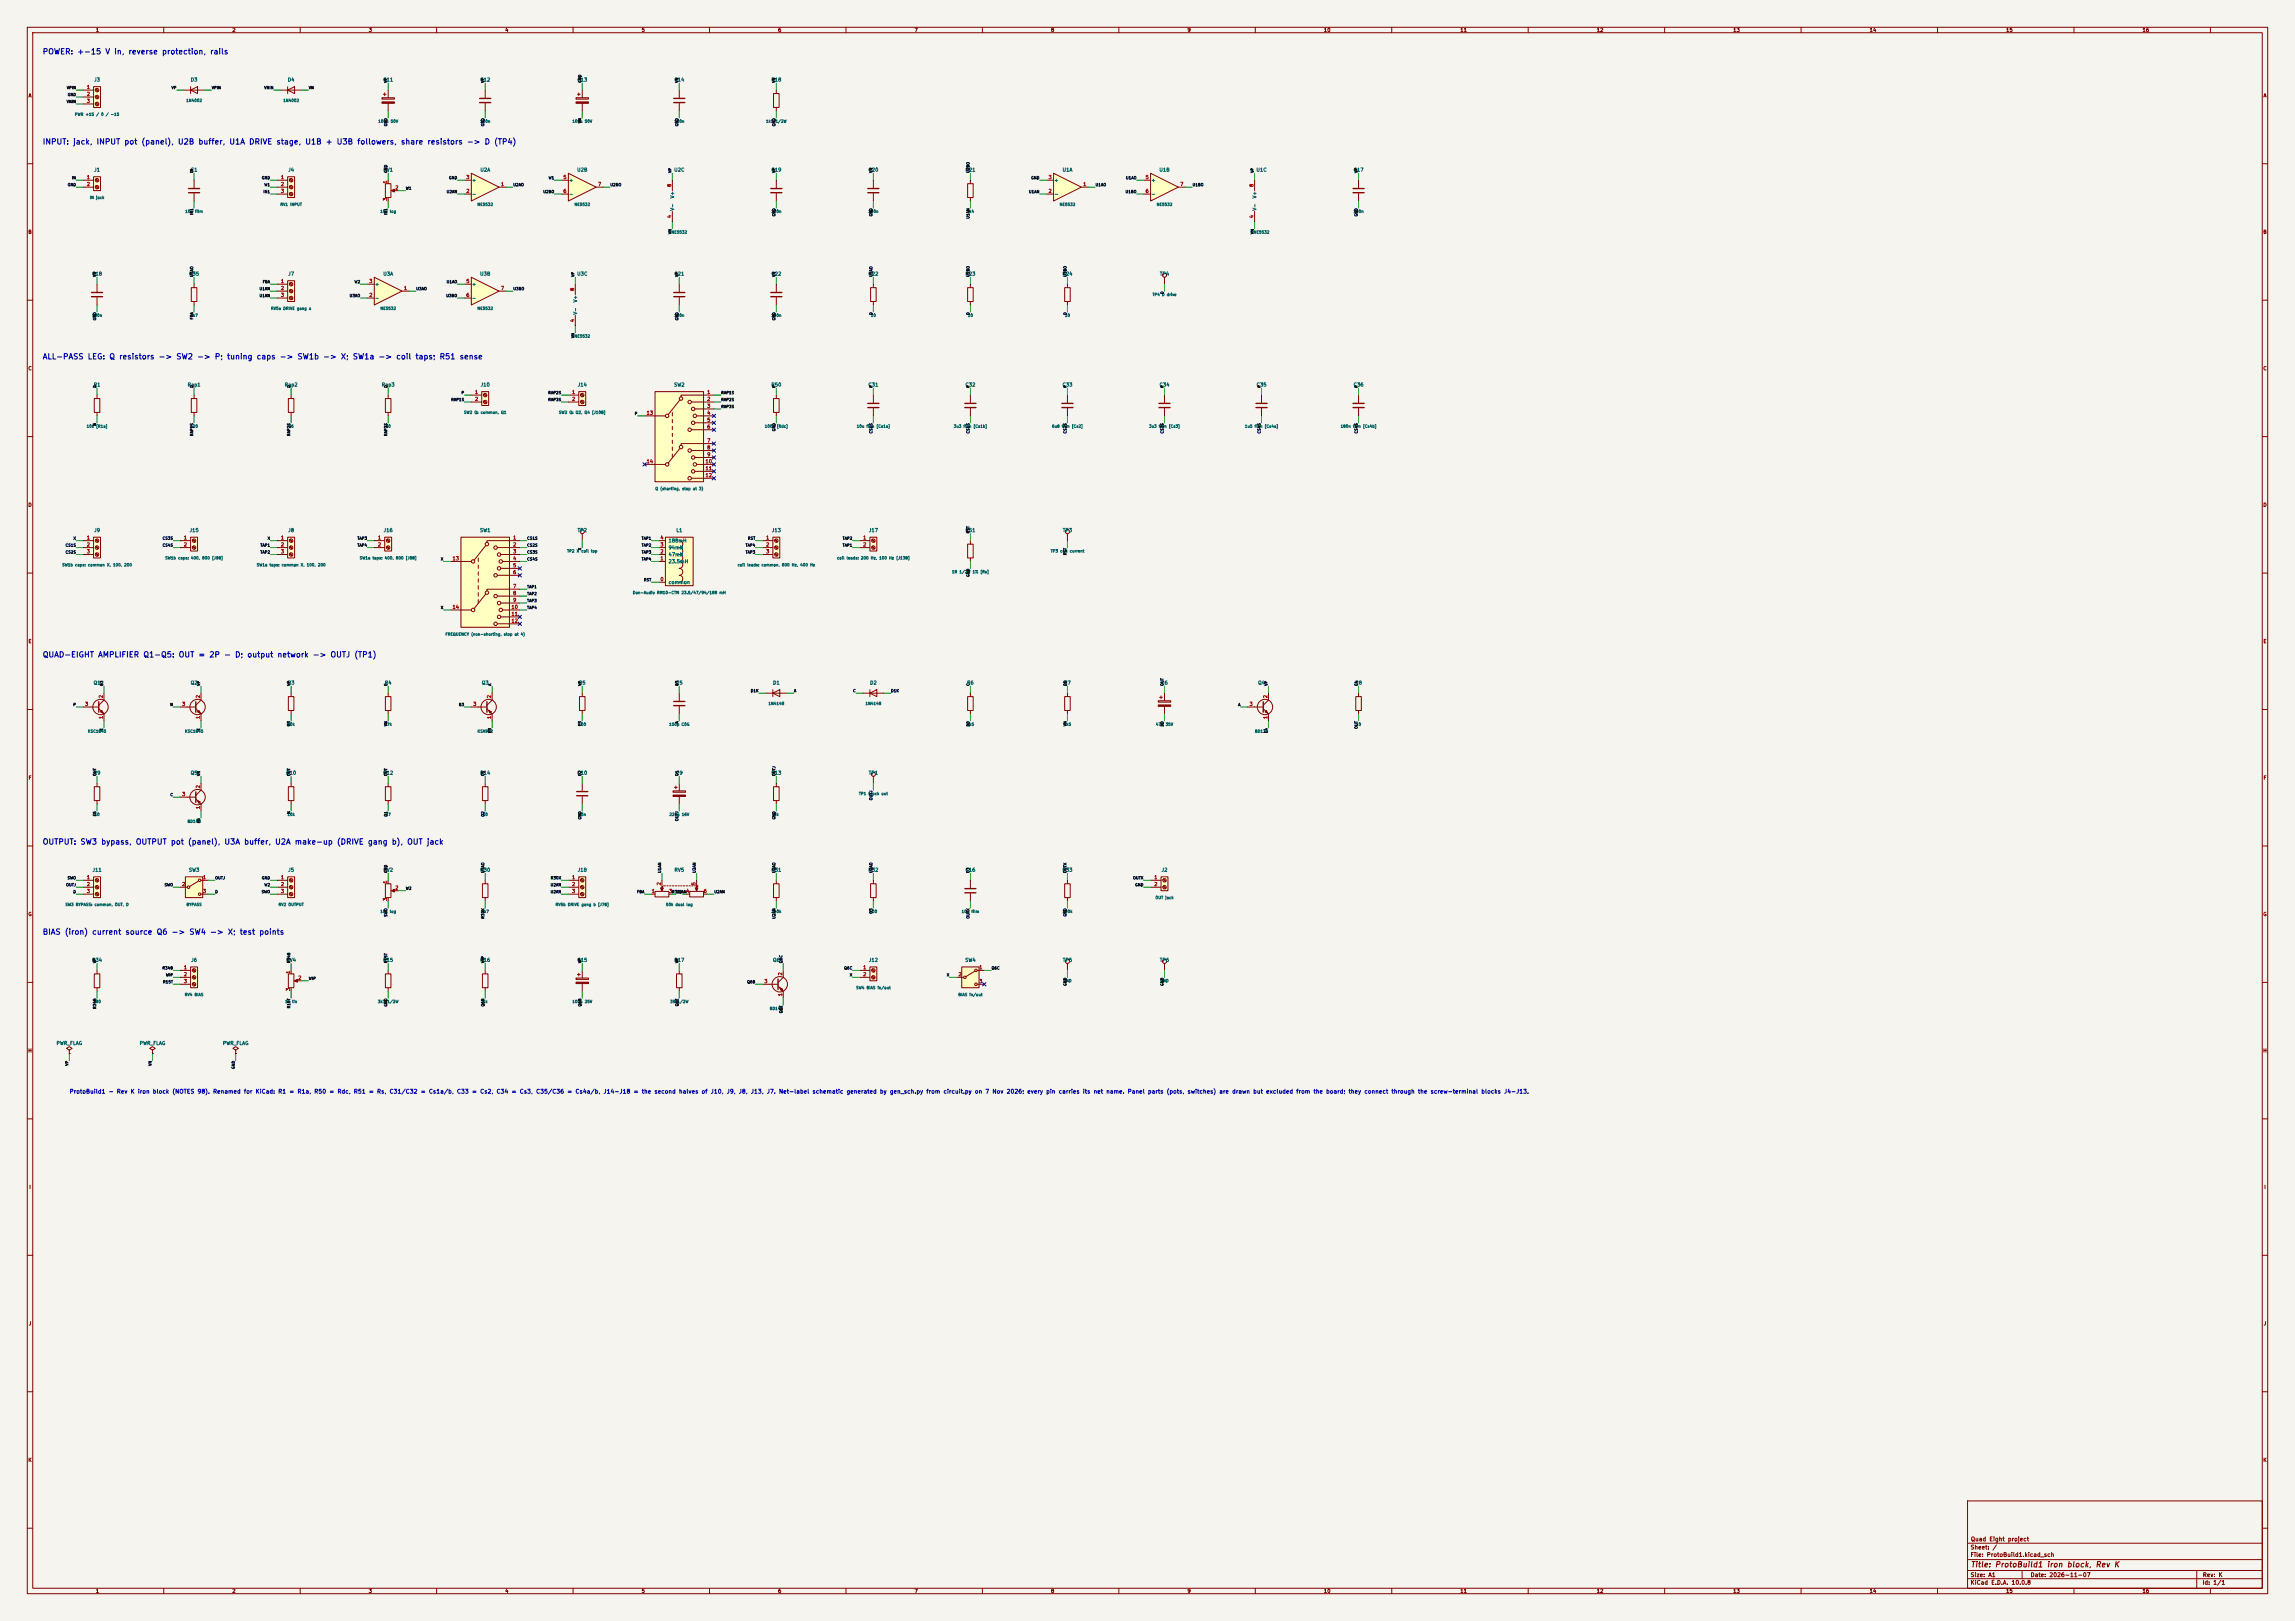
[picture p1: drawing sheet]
<svg xmlns="http://www.w3.org/2000/svg" width="841mm" height="594mm" viewBox="0 0 841 594" stroke-linecap="round" stroke-linejoin="round" font-family="sans-serif">
<defs><g id="words">
<g font-size="2" fill="#0000c2">
<text x="15.5" y="20.4">POWER: +-15 V in, reverse protection, rails</text>
<text x="15.5" y="53.4">INPUT: jack, INPUT pot (panel), U2B buffer, U1A DRIVE stage, U1B + U3B followers, share resistors -&gt; D (TP4)</text>
<text x="15.5" y="132.2">ALL-PASS LEG: Q resistors -&gt; SW2 -&gt; P; tuning caps -&gt; SW1b -&gt; X; SW1a -&gt; coil taps; R51 sense</text>
<text x="15.5" y="241.4">QUAD-EIGHT AMPLIFIER Q1-Q5: OUT = 2P - D; output network -&gt; OUTJ (TP1)</text>
<text x="15.5" y="310">OUTPUT: SW3 bypass, OUTPUT pot (panel), U3A buffer, U2A make-up (DRIVE gang b), OUT jack</text>
<text x="15.5" y="343">BIAS (iron) current source Q6 -&gt; SW4 -&gt; X; test points</text>
</g>
<text font-size="2" fill="#840000" x="722" y="574.8">Title: ProtoBuild1 iron block, Rev K</text>
<text font-size="1.5" fill="#0000c2" x="25.4" y="401.1">ProtoBuild1 - Rev K iron block (NOTES 98). Renamed for KiCad: R1 = R1a, R50 = Rdc, R51 = Rs, C31/C32 = Cs1a/b, C33 = Cs2, C34 = Cs3, C35/C36 = Cs4a/b, J14-J18 = the second halves of J10, J9, J8, J13, J7. Net-label schematic generated by gen_sch.py from circuit.py on 7 Nov 2026; every pin carries its net name. Panel parts (pots, switches) are drawn but excluded from the board; they connect through the screw-terminal blocks J4-J13.</text>
<g font-size="1.5" fill="#840000">
<text x="721.9" y="568.1">Sheet: /</text>
<text x="722" y="565.1">Quad Eight project</text>
<text x="721.9" y="570.8">File: ProtoBuild1.kicad_sch</text>
<text x="721.9" y="581">KiCad E.D.A. 10.0.8</text>
<text x="721.9" y="578.2">Size: A1</text>
<text x="743.9" y="578.2">Date: 2026-11-07</text>
<text x="806.9" y="581">Id: 1/1</text>
<text x="807" y="578.2">Rev: K</text>
</g>
<g font-size="1.3" fill="#840000">
<text x="35" y="12">1</text>
<text x="85" y="12">2</text>
<text x="135" y="12">3</text>
<text x="185" y="12">4</text>
<text x="235" y="12">5</text>
<text x="285" y="12">6</text>
<text x="335" y="12">7</text>
<text x="385" y="12">8</text>
<text x="435" y="12">9</text>
<text x="485" y="12">10</text>
<text x="535" y="12">11</text>
<text x="585" y="12">12</text>
<text x="635" y="12">13</text>
<text x="685" y="12">14</text>
<text x="735" y="12">15</text>
<text x="785" y="12">16</text>
<text x="10.3" y="36">A</text>
<text x="829.3" y="36">A</text>
<text x="10.2" y="86">B</text>
<text x="829.2" y="86">B</text>
<text x="10.2" y="136">C</text>
<text x="829.2" y="136">C</text>
<text x="10.2" y="186">D</text>
<text x="829.2" y="186">D</text>
<text x="10.3" y="236">E</text>
<text x="829.3" y="236">E</text>
<text x="10.3" y="286">F</text>
<text x="829.3" y="286">F</text>
<text x="10.2" y="336">G</text>
<text x="829.2" y="336">G</text>
<text x="10.2" y="386">H</text>
<text x="829.2" y="386">H</text>
<text x="10.6" y="436">I</text>
<text x="829.6" y="436">I</text>
<text x="10.4" y="486">J</text>
<text x="829.4" y="486">J</text>
<text x="10.2" y="536">K</text>
<text x="829.2" y="536">K</text>
<text x="35" y="584">1</text>
<text x="85" y="584">2</text>
<text x="135" y="584">3</text>
<text x="185" y="584">4</text>
<text x="235" y="584">5</text>
<text x="285" y="584">6</text>
<text x="335" y="584">7</text>
<text x="385" y="584">8</text>
<text x="435" y="584">9</text>
<text x="485" y="584">10</text>
<text x="535" y="584">11</text>
<text x="585" y="584">12</text>
<text x="635" y="584">13</text>
<text x="685" y="584">14</text>
<text x="735" y="584">15</text>
<text x="785" y="584">16</text>
</g>
<g font-size="1.3" fill="#a90000">
<text x="31.7" y="32.9">1</text>
<text x="31.7" y="35.4">2</text>
<text x="31.7" y="38">3</text>
<text x="31.7" y="65.9">1</text>
<text x="102.8" y="65.9">1</text>
<text x="170.7" y="65.9">3</text>
<text x="206.3" y="65.9">5</text>
<text x="384.1" y="65.9">3</text>
<text x="419.6" y="65.9">5</text>
<text x="31.7" y="68.4">2</text>
<text x="102.8" y="68.4">2</text>
<text x="102.8" y="71">3</text>
<text x="142.1" y="67.4" transform="rotate(-90 142.1 67.4)">1</text>
<text x="144.7" y="69.7">2</text>
<text x="170.7" y="71">2</text>
<text x="183.4" y="68.4">1</text>
<text x="206.3" y="71">6</text>
<text x="219" y="68.4">7</text>
<text x="246.2" y="68.7" transform="rotate(-90 246.2 68.7)">8</text>
<text x="384.1" y="71">2</text>
<text x="396.8" y="68.4">1</text>
<text x="419.6" y="71">6</text>
<text x="432.3" y="68.4">7</text>
<text x="459.6" y="68.7" transform="rotate(-90 459.6 68.7)">8</text>
<text x="142.1" y="73.8" transform="rotate(-90 142.1 73.8)">3</text>
<text x="246.2" y="80.1" transform="rotate(-90 246.2 80.1)">4</text>
<text x="459.6" y="80.1" transform="rotate(-90 459.6 80.1)">4</text>
<text x="102.8" y="104">1</text>
<text x="102.8" y="106.5">2</text>
<text x="135.2" y="104">3</text>
<text x="147.9" y="106.5">1</text>
<text x="170.7" y="104">5</text>
<text x="183.4" y="106.5">7</text>
<text x="210.7" y="106.8" transform="rotate(-90 210.7 106.8)">8</text>
<text x="102.8" y="109.1">3</text>
<text x="135.2" y="109.1">2</text>
<text x="170.7" y="109.1">6</text>
<text x="210.7" y="118.2" transform="rotate(-90 210.7 118.2)">4</text>
<text x="173.9" y="144.6">1</text>
<text x="173.9" y="147.2">2</text>
<text x="209.5" y="144.6">1</text>
<text x="209.5" y="147.2">2</text>
<text x="259" y="144.6">1</text>
<text x="259" y="147.2">2</text>
<text x="259" y="149.7">3</text>
<text x="236.8" y="152.3">13</text>
<text x="259" y="152.3">4</text>
<text x="259" y="154.8">5</text>
<text x="259" y="157.3">6</text>
<text x="259" y="162.4">7</text>
<text x="259" y="165">8</text>
<text x="259" y="167.5">9</text>
<text x="236.8" y="170">14</text>
<text x="258.4" y="170">10</text>
<text x="258.4" y="172.6">11</text>
<text x="258.4" y="175.1">12</text>
<text x="31.7" y="198">1</text>
<text x="67.2" y="198">1</text>
<text x="102.8" y="198">1</text>
<text x="138.3" y="198">1</text>
<text x="187.9" y="198">1</text>
<text x="241.8" y="198">4</text>
<text x="280.6" y="198">1</text>
<text x="316.1" y="198">1</text>
<text x="31.7" y="200.5">2</text>
<text x="31.7" y="203.1">3</text>
<text x="67.2" y="200.5">2</text>
<text x="102.8" y="200.5">2</text>
<text x="102.8" y="203.1">3</text>
<text x="138.3" y="200.5">2</text>
<text x="187.9" y="200.5">2</text>
<text x="187.9" y="203.1">3</text>
<text x="241.8" y="203.1">2</text>
<text x="241.8" y="200.5">3</text>
<text x="280.6" y="200.5">2</text>
<text x="280.6" y="203.1">3</text>
<text x="316.1" y="200.5">2</text>
<text x="165.7" y="205.6">13</text>
<text x="187.9" y="205.6">4</text>
<text x="187.9" y="208.1">5</text>
<text x="241.8" y="205.6">1</text>
<text x="187.9" y="210.7">6</text>
<text x="187.9" y="215.8">7</text>
<text x="241.8" y="213.2">0</text>
<text x="187.9" y="218.3">8</text>
<text x="187.9" y="220.8">9</text>
<text x="165.7" y="223.4">14</text>
<text x="187.3" y="223.4">10</text>
<text x="187.3" y="225.9">11</text>
<text x="187.3" y="228.5">12</text>
<text x="38" y="256" transform="rotate(-90 38 256)">2</text>
<text x="73.5" y="256" transform="rotate(-90 73.5 256)">2</text>
<text x="180.2" y="256" transform="rotate(-90 180.2 256)">2</text>
<text x="464.7" y="256" transform="rotate(-90 464.7 256)">2</text>
<text x="31" y="258.9">3</text>
<text x="38" y="263.6" transform="rotate(-90 38 263.6)">1</text>
<text x="66.6" y="258.9">3</text>
<text x="73.5" y="263.6" transform="rotate(-90 73.5 263.6)">1</text>
<text x="173.3" y="258.9">3</text>
<text x="180.2" y="263.6" transform="rotate(-90 180.2 263.6)">1</text>
<text x="457.7" y="258.9">3</text>
<text x="464.7" y="263.6" transform="rotate(-90 464.7 263.6)">1</text>
<text x="66.6" y="292">3</text>
<text x="73.5" y="289" transform="rotate(-90 73.5 289)">2</text>
<text x="73.5" y="296.6" transform="rotate(-90 73.5 296.6)">1</text>
<text x="31.7" y="322.4">1</text>
<text x="74.2" y="322.4">1</text>
<text x="102.8" y="322.4">1</text>
<text x="142.1" y="323.9" transform="rotate(-90 142.1 323.9)">1</text>
<text x="209.5" y="322.4">1</text>
<text x="422.8" y="322.4">1</text>
<text x="31.7" y="325">2</text>
<text x="31.7" y="327.5">3</text>
<text x="66.6" y="325">2</text>
<text x="74.2" y="327.5">3</text>
<text x="102.8" y="325">2</text>
<text x="102.8" y="327.5">3</text>
<text x="144.7" y="326.3">2</text>
<text x="209.5" y="325">2</text>
<text x="209.5" y="327.5">3</text>
<text x="238.7" y="327.5">1</text>
<text x="242.4" y="324.6" transform="rotate(-90 242.4 324.6)">2</text>
<text x="245" y="327.5">3</text>
<text x="251.4" y="327.5">4</text>
<text x="255.1" y="324.6" transform="rotate(-90 255.1 324.6)">5</text>
<text x="257.7" y="327.5">6</text>
<text x="422.8" y="325">2</text>
<text x="142.1" y="330.3" transform="rotate(-90 142.1 330.3)">3</text>
<text x="67.2" y="355.5">1</text>
<text x="67.2" y="358">2</text>
<text x="106.5" y="357" transform="rotate(-90 106.5 357)">1</text>
<text x="109.1" y="359.3">2</text>
<text x="286.9" y="357.6" transform="rotate(-90 286.9 357.6)">2</text>
<text x="316.1" y="355.5">1</text>
<text x="316.1" y="358">2</text>
<text x="351.1" y="358">2</text>
<text x="358.7" y="355.5">1</text>
<text x="67.2" y="360.5">3</text>
<text x="106.5" y="363.3" transform="rotate(-90 106.5 363.3)">3</text>
<text x="279.9" y="360.5">3</text>
<text x="286.9" y="365.2" transform="rotate(-90 286.9 365.2)">1</text>
<text x="358.7" y="360.5">3</text>
</g>
<g font-size="1.3" fill="#006464">
<text x="34.3" y="30.2">J3</text>
<text x="69.8" y="30.2">D3</text>
<text x="105.3" y="30.2">D4</text>
<text x="140.3" y="30.2">C11</text>
<text x="175.8" y="30.2">C12</text>
<text x="211.4" y="30.2">C13</text>
<text x="246.9" y="30.2">C14</text>
<text x="282.5" y="30.2">R18</text>
<text x="34.3" y="63.2">J1</text>
<text x="69.8" y="63.2">C1</text>
<text x="105.5" y="63.2">J4</text>
<text x="140.3" y="63.2">RV1</text>
<text x="175.9" y="63.2">U2A</text>
<text x="211.3" y="63.2">U2B</text>
<text x="246.9" y="63.2">U2C</text>
<text x="282.5" y="63.2">C19</text>
<text x="318.1" y="63.2">C20</text>
<text x="353.6" y="63.2">R21</text>
<text x="389.2" y="63.2">U1A</text>
<text x="424.7" y="63.2">U1B</text>
<text x="460.2" y="63.2">U1C</text>
<text x="495.9" y="63.2">C17</text>
<text x="172.8" y="67">+</text>
<text x="208.4" y="67">+</text>
<text x="386.2" y="67">+</text>
<text x="421.7" y="67">+</text>
<text x="172.8" y="72.1">-</text>
<text x="208.4" y="72.1">-</text>
<text x="247.3" y="77.4" transform="rotate(-90 247.3 77.4)">V-</text>
<text x="247.3" y="72.9" transform="rotate(-90 247.3 72.9)">V+</text>
<text x="386.2" y="72.1">-</text>
<text x="421.7" y="72.1">-</text>
<text x="460.7" y="77.4" transform="rotate(-90 460.7 77.4)">V-</text>
<text x="460.7" y="72.9" transform="rotate(-90 460.7 72.9)">V+</text>
<text x="33.6" y="101.3">C18</text>
<text x="69.1" y="101.3">R35</text>
<text x="105.5" y="101.3">J7</text>
<text x="140.3" y="101.3">U3A</text>
<text x="175.8" y="101.3">U3B</text>
<text x="211.3" y="101.3">U3C</text>
<text x="246.9" y="101.3">C21</text>
<text x="282.5" y="101.3">C22</text>
<text x="318.1" y="101.3">R22</text>
<text x="353.6" y="101.3">R23</text>
<text x="389.2" y="101.3">R24</text>
<text x="424.9" y="101.3">TP4</text>
<text x="137.3" y="105.1">+</text>
<text x="172.8" y="105.1">+</text>
<text x="137.3" y="110.2">-</text>
<text x="172.8" y="110.2">-</text>
<text x="211.8" y="111" transform="rotate(-90 211.8 111)">V+</text>
<text x="211.8" y="115.5" transform="rotate(-90 211.8 115.5)">V-</text>
<text x="34.2" y="141.9">R1</text>
<text x="68.6" y="141.9">Rap1</text>
<text x="104.2" y="141.9">Rap2</text>
<text x="139.7" y="141.9">Rap3</text>
<text x="176" y="141.9">J10</text>
<text x="211.5" y="141.9">J14</text>
<text x="246.9" y="141.9">SW2</text>
<text x="282.5" y="141.9">R50</text>
<text x="318.1" y="141.9">C31</text>
<text x="353.6" y="141.9">C32</text>
<text x="389.2" y="141.9">C33</text>
<text x="424.7" y="141.9">C34</text>
<text x="460.3" y="141.9">C35</text>
<text x="495.9" y="141.9">C36</text>
<text x="34.3" y="195.3">J9</text>
<text x="69.3" y="195.3">J15</text>
<text x="105.5" y="195.3">J8</text>
<text x="140.4" y="195.3">J16</text>
<text x="175.7" y="195.3">SW1</text>
<text x="211.5" y="195.3">TP2</text>
<text x="247.7" y="195.3">L1</text>
<text x="282.7" y="195.3">J13</text>
<text x="318.2" y="195.3">J17</text>
<text x="353.6" y="195.3">R51</text>
<text x="389.3" y="195.3">TP3</text>
<text x="244.8" y="201.6">94mH</text>
<text x="244.8" y="199.1">188mH</text>
<text x="244.8" y="206.7">23.5mH</text>
<text x="244.8" y="204.2">47mH</text>
<text x="244.8" y="214.3">common</text>
<text x="34.2" y="251.2">Q1</text>
<text x="69.7" y="251.2">Q2</text>
<text x="105.3" y="251.2">R3</text>
<text x="140.9" y="251.2">R4</text>
<text x="176.4" y="251.2">Q3</text>
<text x="212" y="251.2">R5</text>
<text x="247.6" y="251.2">C5</text>
<text x="283.1" y="251.2">D1</text>
<text x="318.7" y="251.2">D2</text>
<text x="354.2" y="251.2">R6</text>
<text x="389.8" y="251.2">R7</text>
<text x="425.4" y="251.2">C6</text>
<text x="460.9" y="251.2">Q4</text>
<text x="496.5" y="251.2">R8</text>
<text x="34.2" y="284.2">R9</text>
<text x="69.7" y="284.2">Q5</text>
<text x="104.7" y="284.2">R10</text>
<text x="140.3" y="284.2">R12</text>
<text x="175.8" y="284.2">R14</text>
<text x="211.4" y="284.2">C10</text>
<text x="247.6" y="284.2">C9</text>
<text x="282.5" y="284.2">R13</text>
<text x="318.2" y="284.2">TP1</text>
<text x="33.7" y="319.7">J11</text>
<text x="69.1" y="319.7">SW3</text>
<text x="105.5" y="319.7">J5</text>
<text x="140.3" y="319.7">RV2</text>
<text x="175.8" y="319.7">R30</text>
<text x="211.5" y="319.7">J18</text>
<text x="247" y="319.7">RV5</text>
<text x="282.5" y="319.7">R31</text>
<text x="318.1" y="319.7">R32</text>
<text x="353.6" y="319.7">C16</text>
<text x="389.2" y="319.7">R33</text>
<text x="425.5" y="319.7">J2</text>
<text x="33.6" y="352.8">R34</text>
<text x="69.9" y="352.8">J6</text>
<text x="104.8" y="352.8">RV4</text>
<text x="140.3" y="352.8">R15</text>
<text x="175.8" y="352.8">R16</text>
<text x="211.4" y="352.8">C15</text>
<text x="246.9" y="352.8">R17</text>
<text x="283.1" y="352.8">Q6</text>
<text x="318.2" y="352.8">J12</text>
<text x="353.5" y="352.8">SW4</text>
<text x="389.3" y="352.8">TP5</text>
<text x="424.9" y="352.8">TP6</text>
<text x="20.6" y="383.2">PWR_FLAG</text>
<text x="51" y="383.2">PWR_FLAG</text>
<text x="81.5" y="383.2">PWR_FLAG</text>
</g>
<g font-size="1" fill="#0f0f0f">
<text x="24.4" y="32.9">VPIN</text>
<text x="24.7" y="35.5">GND</text>
<text x="62.7" y="32.9">VP</text>
<text x="77.5" y="32.9">VPIN</text>
<text x="96.7" y="32.9">VNIN</text>
<text x="113" y="32.9">VN</text>
<text x="142.1" y="30.5" transform="rotate(-90 142.1 30.5)">VP</text>
<text x="177.7" y="30.5" transform="rotate(-90 177.7 30.5)">VP</text>
<text x="213.3" y="30.5" transform="rotate(-90 213.3 30.5)">GND</text>
<text x="248.8" y="30.5" transform="rotate(-90 248.8 30.5)">VN</text>
<text x="284.4" y="30.5" transform="rotate(-90 284.4 30.5)">VN</text>
<text x="24.3" y="38">VNIN</text>
<text x="142.1" y="46.4" transform="rotate(-90 142.1 46.4)">GND</text>
<text x="177.7" y="46.4" transform="rotate(-90 177.7 46.4)">GND</text>
<text x="213.3" y="45.3" transform="rotate(-90 213.3 45.3)">VN</text>
<text x="248.8" y="46.4" transform="rotate(-90 248.8 46.4)">GND</text>
<text x="284.4" y="46.4" transform="rotate(-90 284.4 46.4)">GND</text>
<text x="26.2" y="65.9">IN</text>
<text x="71" y="63.5" transform="rotate(-90 71 63.5)">IN</text>
<text x="95.8" y="65.9">GND</text>
<text x="142.1" y="63.5" transform="rotate(-90 142.1 63.5)">GND</text>
<text x="164.4" y="65.9">GND</text>
<text x="200.9" y="65.9">W1</text>
<text x="246.3" y="63.5" transform="rotate(-90 246.3 63.5)">VP</text>
<text x="284.4" y="63.5" transform="rotate(-90 284.4 63.5)">VP</text>
<text x="319.9" y="63.5" transform="rotate(-90 319.9 63.5)">VN</text>
<text x="355.5" y="63.5" transform="rotate(-90 355.5 63.5)">U2BO</text>
<text x="377.8" y="65.9">GND</text>
<text x="412.5" y="65.9">U1AO</text>
<text x="459.6" y="63.5" transform="rotate(-90 459.6 63.5)">VP</text>
<text x="497.7" y="63.5" transform="rotate(-90 497.7 63.5)">VP</text>
<text x="24.7" y="68.5">GND</text>
<text x="96.4" y="71">IN1</text>
<text x="96.8" y="68.5">W1</text>
<text x="148.6" y="69.7">W1</text>
<text x="163.5" y="71">U2AN</text>
<text x="188" y="68.5">U2AO</text>
<text x="199" y="71">U2BO</text>
<text x="223.5" y="68.5">U2BO</text>
<text x="376.9" y="71">U1AN</text>
<text x="401.3" y="68.5">U1AO</text>
<text x="412.3" y="71">U1BO</text>
<text x="436.9" y="68.5">U1BO</text>
<text x="71" y="78.9" transform="rotate(-90 71 78.9)">IN1</text>
<text x="142.1" y="78.9" transform="rotate(-90 142.1 78.9)">IN1</text>
<text x="284.4" y="79.4" transform="rotate(-90 284.4 79.4)">GND</text>
<text x="319.9" y="79.4" transform="rotate(-90 319.9 79.4)">GND</text>
<text x="355.5" y="80.3" transform="rotate(-90 355.5 80.3)">U1AN</text>
<text x="497.7" y="79.4" transform="rotate(-90 497.7 79.4)">GND</text>
<text x="246.3" y="85.9" transform="rotate(-90 246.3 85.9)">VN</text>
<text x="459.6" y="85.9" transform="rotate(-90 459.6 85.9)">VN</text>
<text x="35.5" y="101.6" transform="rotate(-90 35.5 101.6)">VN</text>
<text x="71" y="101.6" transform="rotate(-90 71 101.6)">U1AO</text>
<text x="210.7" y="101.6" transform="rotate(-90 210.7 101.6)">VP</text>
<text x="248.8" y="101.6" transform="rotate(-90 248.8 101.6)">VP</text>
<text x="284.4" y="101.6" transform="rotate(-90 284.4 101.6)">VN</text>
<text x="319.9" y="101.6" transform="rotate(-90 319.9 101.6)">U1AO</text>
<text x="355.5" y="101.6" transform="rotate(-90 355.5 101.6)">U1BO</text>
<text x="391.1" y="101.6" transform="rotate(-90 391.1 101.6)">U3BO</text>
<text x="95" y="106.6">U1AN</text>
<text x="96.1" y="104">FBA</text>
<text x="129.8" y="104">W2</text>
<text x="152.4" y="106.6">U3AO</text>
<text x="163.5" y="104">U1AO</text>
<text x="188" y="106.6">U3BO</text>
<text x="426.6" y="107.9" transform="rotate(-90 426.6 107.9)">D</text>
<text x="95" y="109.1">U1AN</text>
<text x="128" y="109.1">U3AO</text>
<text x="163.4" y="109.1">U3BO</text>
<text x="35.5" y="117.5" transform="rotate(-90 35.5 117.5)">GND</text>
<text x="71" y="117.2" transform="rotate(-90 71 117.2)">FBA</text>
<text x="248.8" y="117.5" transform="rotate(-90 248.8 117.5)">GND</text>
<text x="284.4" y="117.5" transform="rotate(-90 284.4 117.5)">GND</text>
<text x="319.9" y="115.5" transform="rotate(-90 319.9 115.5)">D</text>
<text x="355.5" y="115.5" transform="rotate(-90 355.5 115.5)">D</text>
<text x="391.1" y="115.5" transform="rotate(-90 391.1 115.5)">D</text>
<text x="210.7" y="124" transform="rotate(-90 210.7 124)">VN</text>
<text x="35.5" y="142.2" transform="rotate(-90 35.5 142.2)">D</text>
<text x="71" y="142.2" transform="rotate(-90 71 142.2)">D</text>
<text x="106.6" y="142.2" transform="rotate(-90 106.6 142.2)">D</text>
<text x="142.1" y="142.2" transform="rotate(-90 142.1 142.2)">D</text>
<text x="284.4" y="142.2" transform="rotate(-90 284.4 142.2)">P</text>
<text x="319.9" y="142.2" transform="rotate(-90 319.9 142.2)">P</text>
<text x="355.5" y="142.2" transform="rotate(-90 355.5 142.2)">P</text>
<text x="391.1" y="142.2" transform="rotate(-90 391.1 142.2)">P</text>
<text x="426.6" y="142.2" transform="rotate(-90 426.6 142.2)">P</text>
<text x="462.2" y="142.2" transform="rotate(-90 462.2 142.2)">P</text>
<text x="497.7" y="142.2" transform="rotate(-90 497.7 142.2)">P</text>
<text x="165.2" y="147.2">RAP1S</text>
<text x="169" y="144.7">P</text>
<text x="200.8" y="144.7">RAP2S</text>
<text x="200.8" y="147.2">RAP3S</text>
<text x="264.2" y="149.8">RAP3S</text>
<text x="264.2" y="147.2">RAP2S</text>
<text x="264.2" y="144.7">RAP1S</text>
<text x="232.5" y="152.3">P</text>
<text x="35.5" y="156.2" transform="rotate(-90 35.5 156.2)">N</text>
<text x="71" y="159.9" transform="rotate(-90 71 159.9)">RAP1S</text>
<text x="106.6" y="159.9" transform="rotate(-90 106.6 159.9)">RAP2S</text>
<text x="142.1" y="159.9" transform="rotate(-90 142.1 159.9)">RAP3S</text>
<text x="284.4" y="158.2" transform="rotate(-90 284.4 158.2)">GND</text>
<text x="319.9" y="159" transform="rotate(-90 319.9 159)">CS1S</text>
<text x="355.5" y="159" transform="rotate(-90 355.5 159)">CS1S</text>
<text x="391.1" y="159" transform="rotate(-90 391.1 159)">CS2S</text>
<text x="426.6" y="159" transform="rotate(-90 426.6 159)">CS3S</text>
<text x="462.2" y="159" transform="rotate(-90 462.2 159)">CS4S</text>
<text x="497.7" y="159" transform="rotate(-90 497.7 159)">CS4S</text>
<text x="355.5" y="195.6" transform="rotate(-90 355.5 195.6)">RST</text>
<text x="23.9" y="200.6">CS1S</text>
<text x="23.9" y="203.1">CS2S</text>
<text x="26.8" y="198">X</text>
<text x="59.4" y="200.6">CS4S</text>
<text x="59.4" y="198">CS3S</text>
<text x="95.3" y="203.1">TAP2</text>
<text x="95.3" y="200.6">TAP1</text>
<text x="97.9" y="198">X</text>
<text x="130.8" y="200.6">TAP4</text>
<text x="130.8" y="198">TAP3</text>
<text x="193" y="198">CS1S</text>
<text x="193" y="200.6">CS2S</text>
<text x="193" y="203.1">CS3S</text>
<text x="213.3" y="201.8" transform="rotate(-90 213.3 201.8)">X</text>
<text x="235" y="198">TAP1</text>
<text x="235" y="200.6">TAP2</text>
<text x="235" y="203.1">TAP3</text>
<text x="273.1" y="203.1">TAP3</text>
<text x="273.1" y="200.6">TAP4</text>
<text x="273.9" y="198">RST</text>
<text x="308.6" y="200.6">TAP1</text>
<text x="308.6" y="198">TAP2</text>
<text x="391.1" y="203.6" transform="rotate(-90 391.1 203.6)">RST</text>
<text x="161.4" y="205.6">X</text>
<text x="193" y="205.6">CS4S</text>
<text x="235" y="205.6">TAP4</text>
<text x="193" y="215.8">TAP1</text>
<text x="235.8" y="213.3">RST</text>
<text x="355.5" y="211.5" transform="rotate(-90 355.5 211.5)">GND</text>
<text x="193" y="220.9">TAP3</text>
<text x="193" y="218.3">TAP2</text>
<text x="161.4" y="223.4">X</text>
<text x="193" y="223.4">TAP4</text>
<text x="38" y="251.5" transform="rotate(-90 38 251.5)">B3</text>
<text x="73.6" y="251.5" transform="rotate(-90 73.6 251.5)">VP</text>
<text x="106.6" y="251.5" transform="rotate(-90 106.6 251.5)">VP</text>
<text x="142.1" y="251.5" transform="rotate(-90 142.1 251.5)">E</text>
<text x="180.2" y="251.5" transform="rotate(-90 180.2 251.5)">A</text>
<text x="213.3" y="251.5" transform="rotate(-90 213.3 251.5)">VP</text>
<text x="248.8" y="251.5" transform="rotate(-90 248.8 251.5)">B3</text>
<text x="355.5" y="251.5" transform="rotate(-90 355.5 251.5)">C</text>
<text x="391.1" y="251.5" transform="rotate(-90 391.1 251.5)">DD</text>
<text x="426.6" y="251.5" transform="rotate(-90 426.6 251.5)">OUT</text>
<text x="464.7" y="251.5" transform="rotate(-90 464.7 251.5)">VP</text>
<text x="497.7" y="251.5" transform="rotate(-90 497.7 251.5)">E4</text>
<text x="275" y="253.9">D1K</text>
<text x="290.8" y="253.9">A</text>
<text x="312.5" y="253.9">C</text>
<text x="326.4" y="253.9">D1K</text>
<text x="26.7" y="259">P</text>
<text x="62.3" y="259">N</text>
<text x="168" y="259">B3</text>
<text x="453.6" y="259">A</text>
<text x="38" y="267.8" transform="rotate(-90 38 267.8)">E</text>
<text x="73.6" y="267.8" transform="rotate(-90 73.6 267.8)">E</text>
<text x="106.6" y="266.3" transform="rotate(-90 106.6 266.3)">B3</text>
<text x="142.1" y="266.3" transform="rotate(-90 142.1 266.3)">VN</text>
<text x="180.2" y="268.8" transform="rotate(-90 180.2 268.8)">E3</text>
<text x="213.3" y="266.2" transform="rotate(-90 213.3 266.2)">E3</text>
<text x="248.8" y="265.2" transform="rotate(-90 248.8 265.2)">A</text>
<text x="355.5" y="266.4" transform="rotate(-90 355.5 266.4)">DD</text>
<text x="391.1" y="266.3" transform="rotate(-90 391.1 266.3)">VN</text>
<text x="426.6" y="266.4" transform="rotate(-90 426.6 266.4)">DD</text>
<text x="464.7" y="268.8" transform="rotate(-90 464.7 268.8)">E4</text>
<text x="497.7" y="267.2" transform="rotate(-90 497.7 267.2)">OUT</text>
<text x="35.5" y="284.5" transform="rotate(-90 35.5 284.5)">OUT</text>
<text x="73.6" y="284.5" transform="rotate(-90 73.6 284.5)">VN</text>
<text x="106.6" y="284.5" transform="rotate(-90 106.6 284.5)">OUT</text>
<text x="142.1" y="284.5" transform="rotate(-90 142.1 284.5)">OUT</text>
<text x="177.7" y="284.5" transform="rotate(-90 177.7 284.5)">O1</text>
<text x="213.3" y="284.5" transform="rotate(-90 213.3 284.5)">O2</text>
<text x="248.8" y="284.5" transform="rotate(-90 248.8 284.5)">O1</text>
<text x="284.4" y="284.5" transform="rotate(-90 284.4 284.5)">OUTJ</text>
<text x="62.3" y="292">C</text>
<text x="319.9" y="293.4" transform="rotate(-90 319.9 293.4)">OUTJ</text>
<text x="35.5" y="299.2" transform="rotate(-90 35.5 299.2)">E5</text>
<text x="106.6" y="298.4" transform="rotate(-90 106.6 298.4)">N</text>
<text x="142.1" y="299.4" transform="rotate(-90 142.1 299.4)">O1</text>
<text x="177.7" y="299.4" transform="rotate(-90 177.7 299.4)">O2</text>
<text x="73.6" y="301.8" transform="rotate(-90 73.6 301.8)">E5</text>
<text x="213.3" y="300.4" transform="rotate(-90 213.3 300.4)">GND</text>
<text x="248.8" y="301" transform="rotate(-90 248.8 301)">OUTJ</text>
<text x="284.4" y="300.4" transform="rotate(-90 284.4 300.4)">GND</text>
<text x="24.6" y="322.5">SWO</text>
<text x="78.7" y="322.5">OUTJ</text>
<text x="95.8" y="322.5">GND</text>
<text x="142.1" y="320" transform="rotate(-90 142.1 320)">GND</text>
<text x="177.7" y="320" transform="rotate(-90 177.7 320)">U3AO</text>
<text x="201.7" y="322.5">R30X</text>
<text x="242.5" y="320" transform="rotate(-90 242.5 320)">U1AN</text>
<text x="255.2" y="320" transform="rotate(-90 255.2 320)">U2AN</text>
<text x="284.4" y="320" transform="rotate(-90 284.4 320)">U2AO</text>
<text x="319.9" y="320" transform="rotate(-90 319.9 320)">U2AO</text>
<text x="355.5" y="320" transform="rotate(-90 355.5 320)">O3</text>
<text x="391.1" y="320" transform="rotate(-90 391.1 320)">OUTX</text>
<text x="415.1" y="322.5">OUTX</text>
<text x="24.1" y="325">OUTJ</text>
<text x="26.7" y="327.6">D</text>
<text x="60.2" y="325">SWO</text>
<text x="78.7" y="327.6">D</text>
<text x="95.7" y="327.6">SWO</text>
<text x="96.8" y="325">W2</text>
<text x="148.6" y="326.3">W2</text>
<text x="201.6" y="325">U2AN</text>
<text x="201.6" y="327.6">U2AN</text>
<text x="233.3" y="327.6">FBA</text>
<text x="246.1" y="327.6">R30X</text>
<text x="247.7" y="327.6">U1AN</text>
<text x="261.6" y="327.6">U2AN</text>
<text x="415.9" y="325">GND</text>
<text x="319.9" y="334.9" transform="rotate(-90 319.9 334.9)">O3</text>
<text x="391.1" y="336" transform="rotate(-90 391.1 336)">GND</text>
<text x="142.1" y="336.1" transform="rotate(-90 142.1 336.1)">SWO</text>
<text x="177.7" y="336.8" transform="rotate(-90 177.7 336.8)">R30X</text>
<text x="284.4" y="336.8" transform="rotate(-90 284.4 336.8)">U2AN</text>
<text x="355.5" y="336.7" transform="rotate(-90 355.5 336.7)">OUTX</text>
<text x="35.5" y="353.1" transform="rotate(-90 35.5 353.1)">VP</text>
<text x="106.6" y="353.1" transform="rotate(-90 106.6 353.1)">R34B</text>
<text x="142.1" y="353.1" transform="rotate(-90 142.1 353.1)">R15T</text>
<text x="177.7" y="353.1" transform="rotate(-90 177.7 353.1)">WIP</text>
<text x="213.3" y="353.1" transform="rotate(-90 213.3 353.1)">VP</text>
<text x="248.8" y="353.1" transform="rotate(-90 248.8 353.1)">VP</text>
<text x="286.9" y="353.1" transform="rotate(-90 286.9 353.1)">Q6C</text>
<text x="59.4" y="355.5">R34B</text>
<text x="60.7" y="358">WIP</text>
<text x="113" y="359.3">WIP</text>
<text x="309.2" y="355.5">Q6C</text>
<text x="311.3" y="358">X</text>
<text x="346.8" y="358">X</text>
<text x="363.2" y="355.5">Q6C</text>
<text x="59.6" y="360.6">R15T</text>
<text x="273.7" y="360.6">Q6B</text>
<text x="391.1" y="361.4" transform="rotate(-90 391.1 361.4)">GND</text>
<text x="426.6" y="361.4" transform="rotate(-90 426.6 361.4)">GND</text>
<text x="35.5" y="369.9" transform="rotate(-90 35.5 369.9)">R34B</text>
<text x="106.6" y="369.6" transform="rotate(-90 106.6 369.6)">R15T</text>
<text x="142.1" y="369" transform="rotate(-90 142.1 369)">GND</text>
<text x="177.7" y="369" transform="rotate(-90 177.7 369)">Q6B</text>
<text x="213.3" y="369" transform="rotate(-90 213.3 369)">Q6B</text>
<text x="248.8" y="368.9" transform="rotate(-90 248.8 368.9)">Q6E</text>
<text x="286.9" y="371.4" transform="rotate(-90 286.9 371.4)">Q6E</text>
<text x="25.3" y="390.7" transform="rotate(-90 25.3 390.7)">VP</text>
<text x="55.8" y="390.7" transform="rotate(-90 55.8 390.7)">VN</text>
<text x="86.3" y="391.9" transform="rotate(-90 86.3 391.9)">GND</text>
</g>
<g font-size="1" fill="#006464">
<text x="68.1" y="37.6">1N4002</text>
<text x="103.7" y="37.6">1N4002</text>
<text x="27.3" y="42.7">PWR +15 / 0 / -15</text>
<text x="138.5" y="45.2">100u 50V</text>
<text x="175.8" y="45.2">100n</text>
<text x="209.6" y="45.2">100u 50V</text>
<text x="246.9" y="45.2">100n</text>
<text x="280.6" y="45.2">1k5 1/2W</text>
<text x="32.8" y="73.1">IN jack</text>
<text x="102.6" y="75.7">RV1 INPUT</text>
<text x="174.8" y="75.7">NE5532</text>
<text x="210.4" y="75.7">NE5532</text>
<text x="388.2" y="75.7">NE5532</text>
<text x="423.7" y="75.7">NE5532</text>
<text x="67.8" y="78.2">10u film</text>
<text x="139.2" y="78.2">10k log</text>
<text x="282.5" y="78.2">100n</text>
<text x="318.1" y="78.2">100n</text>
<text x="354.1" y="78.2">2k4</text>
<text x="495.9" y="78.2">100n</text>
<text x="245.9" y="85.8">NE5532</text>
<text x="459.3" y="85.8">NE5532</text>
<text x="99.2" y="113.8">RV5a DRIVE gang a</text>
<text x="139.3" y="113.8">NE5532</text>
<text x="174.8" y="113.8">NE5532</text>
<text x="422.2" y="108.7">TP4 D drive</text>
<text x="33.6" y="116.3">100n</text>
<text x="69.7" y="116.3">4k7</text>
<text x="246.9" y="116.3">100n</text>
<text x="282.5" y="116.3">100n</text>
<text x="319" y="116.3">10</text>
<text x="354.5" y="116.3">10</text>
<text x="390.1" y="116.3">10</text>
<text x="210.4" y="123.9">NE5532</text>
<text x="169.9" y="151.9">SW2 Q: common, Q1</text>
<text x="204.7" y="151.9">SW2 Q: Q2, Q4 [J10B]</text>
<text x="31.6" y="157">10k [R1a]</text>
<text x="69.6" y="157">120</text>
<text x="105.6" y="157">56</text>
<text x="141.2" y="157">30</text>
<text x="280.1" y="157">100k [Rdc]</text>
<text x="313.8" y="157">10u film [Cs1a]</text>
<text x="349.4" y="157">3u3 film [Cs1b]</text>
<text x="385.4" y="157">6u8 film [Cs2]</text>
<text x="421" y="157">3u3 film [Cs3]</text>
<text x="456.1" y="157">1u5 film [Cs4a]</text>
<text x="491.1" y="157">180n film [Cs4b]</text>
<text x="240" y="179.8">Q (shorting, stop at 3)</text>
<text x="207.7" y="202.7">TP2 X coil top</text>
<text x="384.9" y="202.7">TP3 coil current</text>
<text x="22.7" y="207.8">SW1b caps: common X, 100, 200</text>
<text x="60.4" y="205.2">SW1b caps: 400, 800 [J9B]</text>
<text x="93.9" y="207.8">SW1a taps: common X, 100, 200</text>
<text x="131.7" y="205.2">SW1a taps: 400, 800 [J8B]</text>
<text x="270.2" y="207.8">coil leads: common, 800 Hz, 400 Hz</text>
<text x="306.6" y="205.2">coil leads: 200 Hz, 100 Hz [J13B]</text>
<text x="348.7" y="210.3">1R 1/2W 1% [Rs]</text>
<text x="231.8" y="217.9">Don-Audio RM10-CTM 23.5/47/94/188 mH</text>
<text x="163.1" y="233.2">FREQUENCY (non-shorting, stop at 4)</text>
<text x="281.5" y="258.6">1N4148</text>
<text x="317" y="258.6">1N4148</text>
<text x="32.1" y="268.7">KSC1845</text>
<text x="67.6" y="268.7">KSC1845</text>
<text x="105.2" y="266.2">10k</text>
<text x="140.8" y="266.2">27k</text>
<text x="174.9" y="268.7">KSA992</text>
<text x="211.8" y="266.2">100</text>
<text x="245.1" y="266.2">150p C0G</text>
<text x="354.1" y="266.2">1k5</text>
<text x="389.7" y="266.2">1k5</text>
<text x="423.5" y="266.2">47u 35V</text>
<text x="459.8" y="268.7">BD139</text>
<text x="496.8" y="266.2">10</text>
<text x="314.6" y="291.6">TP1 block out</text>
<text x="34.5" y="299.2">10</text>
<text x="105.2" y="299.2">10k</text>
<text x="141.2" y="299.2">27</text>
<text x="176.7" y="299.2">10</text>
<text x="211.9" y="299.2">15n</text>
<text x="245.2" y="299.2">220u 16V</text>
<text x="283.5" y="299.2">2k</text>
<text x="68.6" y="301.7">BD140</text>
<text x="423.3" y="329.7">OUT jack</text>
<text x="23.8" y="332.2">SW3 BYPASS: common, OUT, D</text>
<text x="68.2" y="332.2">BYPASS</text>
<text x="102" y="332.2">RV2 OUTPUT</text>
<text x="139.2" y="334.8">10k log</text>
<text x="176.3" y="334.8">4k7</text>
<text x="203.5" y="332.2">RV5b DRIVE gang b [J7B]</text>
<text x="243.9" y="332.2">50k dual log</text>
<text x="282.5" y="334.8">240k</text>
<text x="318.5" y="334.8">100</text>
<text x="352.3" y="334.8">10u film</text>
<text x="389.2" y="334.8">100k</text>
<text x="67.6" y="365.2">RV4 BIAS</text>
<text x="313.6" y="362.7">SW4 BIAS in/out</text>
<text x="351.1" y="365.2">BIAS in/out</text>
<text x="389.5" y="360.2">GND</text>
<text x="425.1" y="360.2">GND</text>
<text x="34" y="367.8">180</text>
<text x="104.4" y="367.8">1k lin</text>
<text x="138.4" y="367.8">3k3 1/2W</text>
<text x="176.8" y="367.8">1k</text>
<text x="209.6" y="367.8">100u 25V</text>
<text x="245.4" y="367.8">39 1/2W</text>
<text x="282" y="370.3">BD140</text>
</g>
</g></defs>
<path d="M0 0h841v594h-841z" fill="#f5f4ef" stroke="#f5f4ef" stroke-width=".37"/>
<g fill="none" stroke="#840000" stroke-width=".37">
<path d="M10 10h821v574h-821zM12 12h817v570h-817zM60 10v2M110 10v2M160 10v2M210 10v2M260 10v2M310 10v2M360 10v2M410 10v2M460 10v2M510 10v2"/>
<path d="M560 10v2M610 10v2M660 10v2M710 10v2M760 10v2M810 10v2M10 60h2M829 60h2M10 110h2M829 110h2M10 160h2M34.5 146h2.1v5.1h-2.1z"/>
<path d="M35.6 144.8v1.2M35.6 151.1v1.3M829 160h2M10 210h2M829 210h2M10 260h2M829 260h2M10 310h2M829 310h2M10 360h2M829 360h2M55.9 384.8l1-.6-1-.7-1 .7 1 .6v1.3"/>
<path d="M55.9 386.1h.1M10 410h2M829 410h2M10 460h2M829 460h2M10 510h2M829 510h2M10 560h2M721 550h108v32h-108zM829 560h2M721 578.5h108M721 575.5h108"/>
<path d="M721 571.5h108M721 565.5h108M741 575.5v3M805 575.5v6.5M60 582v2M110 582v2M160 582v2M210 582v2M260 582v2M310 582v2M360 582v2M410 582v2"/>
<path d="M460 582v2M510 582v2M560 582v2M610 582v2M660 582v2M710 582v2M760 582v2M810 582v2"/>
</g>
<path d="M69.8 354.3h2.6v7.6h-2.6z" fill="#ffffc2"/>
<g fill="none" stroke="#840000" stroke-width=".37">
<path d="M34.5 356.9h2.1v5h-2.1zM35.6 355.6v1.3M66 355.6h3.8M66 358.1h3.8M69.8 354.3h2.6v7.6h-2.6zM70.6 355.3l.9 .8M70.6 357.8l.9 .8M70.8 355.1l.8 .8M70.8 357.6l.8 .9M35.6 361.9v1.3M66 360.7h3.8M70.6 360.3l.9 .9"/>
<path d="M70.8 360.2l.8 .8M25.4 384.8l1-.6-1-.7-1 .7 1 .6v1.3M25.4 386.1h.1"/>
<circle cx="71.1" cy="355.6" r=".63"/>
<circle cx="71.1" cy="358.1" r=".63"/>
<circle cx="71.1" cy="360.7" r=".63"/>
</g>
<path d="M34.3 31.7h2.5v7.7h-2.5z" fill="#ffffc2"/>
<g fill="none" stroke="#840000" stroke-width=".37">
<path d="M30.5 33h3.8M30.5 35.6h3.8M30.5 38.1h3.8M34.3 31.7h2.5v7.7h-2.5zM35 32.7l.9 .8M35 35.2l.9 .9M35 37.8l.9 .8M35.2 32.5l.9 .8M35.2 35.1l.9 .8M35.2 37.6l.9 .8M141.2 323.8h2.1v5.1h-2.1zM142.2 322.6v1.2"/>
<path d="M142.2 328.9v1.3M143.8 326.4h2.2M105.7 356.9h2v5h-2zM106.7 355.6v1.3M108.2 359.4h2.3M106.7 361.9v1.3M86.4 384.8l1-.6-1-.7-1.1 .7 1.1 .6v1.3M86.4 386.1h.1"/>
<circle cx="35.6" cy="38.1" r=".63"/>
<circle cx="35.6" cy="33" r=".63"/>
<circle cx="35.6" cy="35.6" r=".63"/>
</g>
<g fill="#840000" stroke="#840000" stroke-width=".37">
<path d="M107.8 359.4l1.2-.5v1z"/>
<path d="M143.4 326.4l1.1-.5v1z"/>
</g>
<path d="M105.4 321.3h2.5v7.6h-2.5z" fill="#ffffc2"/>
<g fill="none" stroke="#840000" stroke-width=".37">
<path d="M101.6 322.6h3.8M101.6 325.1h3.8M101.6 327.7h3.8M105.4 321.3h2.5v7.6h-2.5zM106.1 322.2l.9 .9M106.1 324.8l.9 .8M106.1 327.3l.9 .9M106.3 322.1l.9 .8M106.3 324.6l.9 .8M106.3 327.2l.9 .8"/>
<circle cx="106.7" cy="327.7" r=".63"/>
<circle cx="106.7" cy="325.1" r=".63"/>
<circle cx="106.7" cy="322.6" r=".63"/>
</g>
<path d="M67.9 321.3h6.4v7.6h-6.4z" fill="#ffffc2"/>
<g fill="none" stroke="#840000" stroke-width=".37">
<path d="M66 325.1h2.6M67.9 321.3h6.4v7.6h-6.4zM72.8 322.8l-3.3 2.1M73.7 322.6h2.5M73.7 327.7h2.5"/>
<circle cx="69.1" cy="325.1" r=".46"/>
<circle cx="73.2" cy="322.6" r=".46"/>
<circle cx="73.2" cy="327.7" r=".46"/>
</g>
<path d="M34.3 321.3h2.5v7.6h-2.5z" fill="#ffffc2"/>
<g fill="none" stroke="#840000" stroke-width=".37">
<path d="M30.5 322.6h3.8M30.5 325.1h3.8M30.5 327.7h3.8M34.3 321.3h2.5v7.6h-2.5zM35 322.2l.9 .9M35 324.8l.9 .8M35 327.3l.9 .9M35.2 322.1l.9 .8M35.2 324.6l.9 .8M35.2 327.2l.9 .8M141.2 356.9h2.1v5h-2.1zM142.2 355.6v1.3"/>
<path d="M142.2 361.9v1.3"/>
<circle cx="35.6" cy="325.1" r=".63"/>
<circle cx="35.6" cy="327.7" r=".63"/>
<circle cx="35.6" cy="322.6" r=".63"/>
</g>
<path d="M352.4 354.3h6.4v7.6h-6.4z" fill="#ffffc2"/>
<g fill="none" stroke="#840000" stroke-width=".37">
<path d="M350.5 358.1h2.6M352.4 354.3h6.4v7.6h-6.4zM357.3 355.9l-3.4 2M358.1 355.6h2.6M358.1 360.7h2.6"/>
<circle cx="353.6" cy="358.1" r=".46"/>
<circle cx="357.6" cy="355.6" r=".46"/>
<circle cx="357.6" cy="360.7" r=".46"/>
</g>
<path d="M34.3 64.8h2.5v5h-2.5z" fill="#ffffc2"/>
<g fill="none" stroke="#840000" stroke-width=".37">
<path d="M30.5 66h3.8M30.5 68.6h3.8M34.3 64.8h2.5v5h-2.5zM35 65.7l.9 .8M35 68.2l.9 .9M35.2 65.5l.9 .9M35.2 68.1l.9 .8"/>
<circle cx="35.6" cy="66" r=".63"/>
<circle cx="35.6" cy="68.6" r=".63"/>
</g>
<path d="M318.8 354.3h2.5v5.1h-2.5z" fill="#ffffc2"/>
<g fill="none" stroke="#840000" stroke-width=".37">
<path d="M71.1 66v2.8M71.1 70.9v2.8M238.8 327.7h1.2M240 326.6h5.1v2.1h-5.1zM242.6 322.6v3.5M243.1 324.6l-.5 .5M243.3 324.6h.5M244.3 324.6h.6M245.1 327.7h1.3M245.4 324.6h.5M246.4 324.6h.5M247.4 324.6h.5"/>
<path d="M248.4 324.6h.5M249.4 324.6h.5M250.4 324.6h.6M251.5 324.6h.5M251.5 327.7h1.2M252.5 324.6h.5M252.7 326.6h5.1v2.1h-5.1zM253.5 324.6h.5M254.5 324.6h.5M255.3 322.6v3.5M255.5 324.6h.3l-.5 .5M257.8 327.7h1.3"/>
<path d="M176.8 356.9h2v5h-2zM177.8 355.6v1.3M211.1 358.4h4.5v.5h-4.5zM211.6 357.1h1M212.1 356.6v1M213.4 355.6v2.8M247.9 356.9h2v5h-2zM248.9 355.6v1.3M287 355.6v2.5l-1.9 1.9M315 355.6h3.8M315 358.1h3.8M318.8 354.3h2.5v5.1h-2.5z"/>
<path d="M319.5 355.3l.9 .8M319.5 357.8l.9 .8M319.7 355.1l.8 .8M319.7 357.6l.8 .9M177.8 361.9v1.3M213.4 360.4v2.8M248.9 361.9v1.3M279.4 360.7h5.7M285.1 361.3l1.9 1.9v2.6"/>
<circle cx="320" cy="355.6" r=".63"/>
<circle cx="320" cy="358.1" r=".63"/>
<circle cx="285.7" cy="360.7" r="2.82"/>
</g>
<path d="M69.1 69.1h4.1M69.1 70.6h4.1M285.1 358.8v3.8" fill="none" stroke="#840000" stroke-width=".51"/>
<g fill="#840000" stroke="#840000" stroke-width=".37">
<path d="M285.7 361.9l1.1 .6-.5 .5z"/>
<path d="M211.1 359.9h4.5v.5h-4.5z"/>
<path d="M242.1 325.4h1l-.5 1.1z"/>
<path d="M254.8 325.4h1l-.5 1.1z"/>
</g>
<path d="M212.1 321.3h2.5v7.6h-2.5z" fill="#ffffc2"/>
<g fill="none" stroke="#840000" stroke-width=".37">
<path d="M67.3 33h7.6M69.8 33l2.6-1.3v2.6zM69.8 31.7v2.6M66 292.1h5.8M71.8 292.7l1.9 1.9v2.6M73.7 287v2.6l-1.9 1.9M176.8 323.8h2v5.1h-2zM177.8 322.6v1.2M177.8 328.9v1.3M208.3 322.6h3.8M208.3 325.1h3.8M208.3 327.7h3.8"/>
<path d="M212.1 321.3h2.5v7.6h-2.5zM212.8 322.2l.9 .9M212.8 324.8l.9 .8M212.8 327.3l.9 .9M213 322.1l.9 .8M213 324.6l.9 .8M213 327.2l.9 .8"/>
<circle cx="72.4" cy="292.1" r="2.82"/>
<circle cx="213.4" cy="327.7" r=".63"/>
<circle cx="213.4" cy="325.1" r=".63"/>
<circle cx="213.4" cy="322.6" r=".63"/>
</g>
<path d="M71.8 290.2v3.8" fill="none" stroke="#840000" stroke-width=".51"/>
<path d="M72.4 293.4l1 .5-.5 .5z" fill="#840000" stroke="#840000" stroke-width=".37"/>
<path d="M172.7 101.6l10.2 5.1-10.2 5.1z" fill="#ffffc2"/>
<path d="M170.2 104.1h2.5M170.2 109.2h2.5M172.7 101.6l10.2 5.1-10.2 5.1zM182.9 106.7h2.5" fill="none" stroke="#840000" stroke-width=".37"/>
<path d="M137.2 101.6l10.1 5.1-10.1 5.1z" fill="#ffffc2"/>
<path d="M134.6 109.2h2.6M134.6 104.1h2.6M137.2 101.6l10.1 5.1-10.1 5.1zM147.3 106.7h2.6" fill="none" stroke="#840000" stroke-width=".37"/>
<path d="M172.7 63.5l10.2 5.1-10.2 5.1z" fill="#ffffc2"/>
<g fill="none" stroke="#840000" stroke-width=".37">
<path d="M102.9 33h7.6M105.4 33l2.5-1.3v2.6zM105.4 31.7v2.6M141.2 67.3h2.1v5.1h-2.1zM142.2 66v1.3M142.2 72.4v1.3M143.8 69.8h2.2M170.2 71.1h2.5M170.2 66h2.5M172.7 63.5l10.2 5.1-10.2 5.1zM182.9 68.6h2.5M30.5 259.1h5.7"/>
<path d="M36.2 259.7l1.9 1.9v2.6M38.1 254v2.5l-1.9 1.9M66 259.1h5.8M71.8 259.7l1.9 1.9v2.6M73.7 254v2.5l-1.9 1.9M105.7 255.3h2v5h-2zM106.7 254v1.3M106.7 260.3v1.3M34.5 288.3h2.1v5.1h-2.1zM35.6 287v1.3M35.6 293.4v1.2M105.7 288.3h2v5.1h-2z"/>
<path d="M106.7 287v1.3M106.7 293.4v1.2"/>
<circle cx="36.8" cy="259.1" r="2.82"/>
<circle cx="72.4" cy="259.1" r="2.82"/>
</g>
<g fill="#840000" stroke="#840000" stroke-width=".37">
<path d="M143.4 69.8l1.1-.5v1.1z"/>
<path d="M72.4 260.9l.5-.6 .5 1.1z"/>
<path d="M36.8 260.9l.5-.6 .5 1.1z"/>
</g>
<path d="M36.2 257.2v3.8M71.8 257.2v3.8" fill="none" stroke="#840000" stroke-width=".51"/>
<path d="M240 143.5h17.8v33h-17.8z" fill="#ffffc2"/>
<g fill="none" stroke="#840000" stroke-width=".37">
<path d="M236.2 152.4h7.6M240 143.5h17.8v33h-17.8zM246.4 151.1v1.3M246.4 153.7v1.2M246.4 156.2v1.3M246.4 158.7v1.3M249.1 146.6l-4.2 5.3M253.4 147.3h8.2M253.4 157.5h8.2M254.6 149.9h7M254.6 154.9h7M255.3 152.4h6.3"/>
<path d="M261.6 144.8h-12v.6M283.5 146h2v5.1h-2zM284.5 144.8v1.2M284.5 151.1v1.3M236.2 170.2h7.6M246.4 161.3v1.3M246.4 163.8v1.3M246.4 166.4v1.2M249.1 164.3l-4.2 5.4M253.4 165.1h8.2M253.4 175.3h8.2M254.6 167.6h7"/>
<path d="M254.6 172.7h7M255.3 170.2h6.3M261.6 162.6h-12v.6"/>
<circle cx="244.5" cy="152.4" r=".63"/>
<circle cx="249.6" cy="146" r=".63"/>
<circle cx="252.7" cy="147.3" r=".63"/>
<circle cx="252.7" cy="157.5" r=".63"/>
<circle cx="254" cy="149.9" r=".63"/>
<circle cx="254" cy="154.9" r=".63"/>
<circle cx="254.6" cy="152.4" r=".63"/>
<circle cx="244.5" cy="170.2" r=".63"/>
<circle cx="249.6" cy="163.8" r=".63"/>
<circle cx="252.7" cy="165.1" r=".63"/>
<circle cx="252.7" cy="175.3" r=".63"/>
<circle cx="254" cy="172.7" r=".63"/>
<circle cx="254" cy="167.6" r=".63"/>
<circle cx="254.6" cy="170.2" r=".63"/>
</g>
<path d="M212.1 143.5h2.5v5.1h-2.5z" fill="#ffffc2"/>
<g fill="none" stroke="#840000" stroke-width=".37">
<path d="M140 35.8h4.5v.5h-4.5zM140.5 34.5h1M141 34v1.1M142.2 33v2.8M142.2 37.8v2.8M177.8 33v2.8M177.8 37.8v2.8M248.9 33v2.8M248.9 37.8v2.8M283.5 34.3h2v5.1h-2zM284.5 33v1.3M284.5 39.4v1.2"/>
<path d="M246.4 66v3.8M246.4 77.5v3.8M284.5 66v2.8M284.5 70.9v2.8M248.9 104.1v2.8M248.9 109v2.8M284.5 104.1v2.8M284.5 109v2.8M208.3 144.8h3.8M208.3 147.3h3.8M212.1 143.5h2.5v5.1h-2.5zM212.8 144.4l.9 .9"/>
<path d="M212.8 147l.9 .8M213 144.3l.9 .8M213 146.8l.9 .8M141.2 255.3h2.1v5h-2.1zM142.2 254v1.3M172.7 259.1h5.7M178.4 259.7l1.9 1.9v2.6M180.3 254v2.5l-1.9 1.9M280.7 254h7.6M283.2 254l2.5-1.3v2.6zM283.2 252.7v2.6M142.2 260.3v1.3"/>
<path d="M141.2 288.3h2.1v5.1h-2.1zM142.2 287v1.3M142.2 293.4v1.2M176.8 288.3h2v5.1h-2zM177.8 287v1.3M177.8 293.4v1.2M213.4 287v2.8M213.4 291.8v2.8M246.6 289.8h4.6v.5h-4.6zM247.1 288.5h1.1M247.6 288v1.1M248.9 287v2.8"/>
<path d="M248.9 291.8v2.8"/>
<circle cx="213.4" cy="147.3" r=".63"/>
<circle cx="213.4" cy="144.8" r=".63"/>
<circle cx="179.1" cy="259.1" r="2.82"/>
</g>
<g fill="none" stroke="#840000" stroke-width=".51">
<path d="M175.8 36.1h4M175.8 37.6h4M246.9 36.1h4.1M246.9 37.6h4.1M282.4 69.1h4.1M282.4 70.6h4.1M246.9 107.2h4.1M246.9 108.7h4.1M282.4 107.2h4.1M282.4 108.7h4.1M178.4 257.2v3.8M211.3 290.1h4.1"/>
<path d="M211.3 291.6h4.1"/>
</g>
<g fill="#840000" stroke="#840000" stroke-width=".37">
<path d="M179.1 260.3l1 .6-.5 .5z"/>
<path d="M246.6 291.3h4.6v.5h-4.6z"/>
<path d="M140 37.3h4.5v.5h-4.5z"/>
</g>
<path d="M105.4 64.8h2.5v7.6h-2.5z" fill="#ffffc2"/>
<g fill="none" stroke="#840000" stroke-width=".37">
<path d="M101.6 66h3.8M101.6 68.6h3.8M101.6 71.1h3.8M105.4 64.8h2.5v7.6h-2.5zM106.1 65.7l.9 .8M106.1 68.2l.9 .9M106.1 70.8l.9 .8M106.3 65.5l.9 .9M106.3 68.1l.9 .8M106.3 70.6l.9 .8M212.3 255.3h2.1v5h-2.1zM213.4 254v1.3"/>
<path d="M213.4 260.3v1.3"/>
<circle cx="106.7" cy="66" r=".63"/>
<circle cx="106.7" cy="68.6" r=".63"/>
<circle cx="106.7" cy="71.1" r=".63"/>
</g>
<path d="M105.4 102.9h2.5v7.6h-2.5z" fill="#ffffc2"/>
<g fill="none" stroke="#840000" stroke-width=".37">
<path d="M35.6 104.1v2.8M35.6 109v2.8M101.6 104.1h3.8M101.6 106.7h3.8M101.6 109.2h3.8M105.4 102.9h2.5v7.6h-2.5zM106.1 103.8l.9 .8M106.1 106.3l.9 .9M106.1 108.9l.9 .8M106.3 103.6l.9 .9M106.3 106.2l.9 .8M106.3 108.7l.9 .8"/>
<path d="M248.9 254v2.8M248.9 258.8v2.8"/>
<circle cx="106.7" cy="104.1" r=".63"/>
<circle cx="106.7" cy="106.7" r=".63"/>
<circle cx="106.7" cy="109.2" r=".63"/>
</g>
<path d="M33.5 107.2h4.1M33.5 108.7h4.1M246.9 257h4.1M246.9 258.6h4.1" fill="none" stroke="#840000" stroke-width=".51"/>
<path d="M243.8 196.8h10.2v17.8h-10.2z" fill="#ffffc2"/>
<g fill="none" stroke="#840000" stroke-width=".37">
<path d="M213.4 195.6v2.5M241.3 198.1h2.5M243.8 196.8h10.2v17.8h-10.2zM248.9 198.1a1.27 1.27 0 0 1 1.3 1.3 1.27 1.27 0 0 1-1.3 1.3 1.27 1.27 0 0 1 1.3 1.2 1.27 1.27 0 0 1-1.3 1.3 1.27 1.27 0 0 1 1.3 1.3 1.27 1.27 0 0 1-1.3 1.2 1.27 1.27 0 0 1 1.3 1.3 1.27 1.27 0 0 1-1.3 1.3 1.27 1.27 0 0 1 1.3 1.2 1.27 1.27 0 0 1-1.3 1.3 1.27 1.27 0 0 1 1.3 1.3 1.27 1.27 0 0 1-1.3 1.3M241.3 213.4h2.5M241.3 205.7h2.5M241.3 203.2h2.5M241.3 200.7h2.5M283.5 288.3h2v5.1h-2zM284.5 287v1.3M284.5 293.4v1.2"/>
<circle cx="213.4" cy="194.8" r=".76"/>
</g>
<path d="M168.9 196.8h17.8v33.1h-17.8z" fill="#ffffc2"/>
<g fill="none" stroke="#840000" stroke-width=".37">
<path d="M210.8 104.1v3.8M210.8 115.6v3.8M168.9 196.8h17.8v33.1h-17.8zM178 199.9l-4.2 5.3M190.5 198.1h-12.1v.7M165.1 205.7h7.6M175.3 204.5v1.2M175.3 207v1.3M175.3 209.5v1.3M175.3 212.1v1.3M175.3 214.6v1.3M175.3 217.2v1.2"/>
<path d="M175.3 219.7v1.3M178 217.7l-4.3 5.3M182.2 200.7h8.3M182.2 218.4h8.3M182.2 210.8h8.3M183.5 203.2h7M183.5 208.3h7M184.1 205.7h6.4M190.5 215.9h-12.1v.6M165.1 223.5h7.6M182.2 228.6h8.3M183.5 221h7"/>
<path d="M183.5 226.1h7M184.1 223.5h6.4"/>
<circle cx="178.4" cy="199.4" r=".63"/>
<circle cx="173.4" cy="205.7" r=".63"/>
<circle cx="178.4" cy="217.2" r=".63"/>
<circle cx="181.6" cy="200.7" r=".63"/>
<circle cx="181.6" cy="218.4" r=".63"/>
<circle cx="181.6" cy="210.8" r=".63"/>
<circle cx="182.9" cy="203.2" r=".63"/>
<circle cx="182.9" cy="208.3" r=".63"/>
<circle cx="183.5" cy="205.7" r=".63"/>
<circle cx="173.4" cy="223.5" r=".63"/>
<circle cx="181.6" cy="228.6" r=".63"/>
<circle cx="182.9" cy="226.1" r=".63"/>
<circle cx="182.9" cy="221" r=".63"/>
<circle cx="183.5" cy="223.5" r=".63"/>
</g>
<path d="M208.3 63.5l10.1 5.1-10.1 5.1z" fill="#ffffc2"/>
<path d="M211.1 35.8h4.5v.5h-4.5zM211.6 34.5h1M212.1 34v1.1M213.4 33v2.8M213.4 37.8v2.8M205.7 66h2.6M205.7 71.1h2.6M208.3 63.5l10.1 5.1-10.1 5.1zM218.4 68.6h2.6" fill="none" stroke="#840000" stroke-width=".37"/>
<path d="M211.1 37.3h4.5v.5h-4.5z" fill="#840000" stroke="#840000" stroke-width=".37"/>
<path d="M283.2 196.8h2.5v7.7h-2.5z" fill="#ffffc2"/>
<g fill="none" stroke="#840000" stroke-width=".37">
<path d="M279.4 198.1h3.8M283.2 196.8h2.5v7.7h-2.5zM283.9 197.8l.9 .8M284.1 197.6l.9 .8M354.6 199.4h2v5.1h-2zM355.6 198.1v1.3M391.2 195.6v2.5M279.4 200.7h3.8M279.4 203.2h3.8M283.9 200.3l.9 .9M283.9 202.9l.9 .8M284.1 200.2l.9 .8"/>
<path d="M284.1 202.7l.9 .8M355.6 204.5v1.2M316.2 254h7.6M318.8 254l2.5-1.3v2.6zM318.8 252.7v2.6M320 284.5v2.5M283.5 323.8h2v5.1h-2zM284.5 322.6v1.2M284.5 328.9v1.3M319 323.8h2.1v5.1h-2.1zM320 322.6v1.2M320 328.9v1.3"/>
<path d="M355.6 322.6v2.8M355.6 327.4v2.8"/>
<circle cx="284.5" cy="198.1" r=".63"/>
<circle cx="391.2" cy="194.8" r=".76"/>
<circle cx="284.5" cy="203.2" r=".63"/>
<circle cx="284.5" cy="200.7" r=".63"/>
<circle cx="320" cy="283.7" r=".76"/>
</g>
<path d="M353.6 325.6h4M353.6 327.2h4" fill="none" stroke="#840000" stroke-width=".51"/>
<path d="M176.5 143.5h2.6v5.1h-2.6z" fill="#ffffc2"/>
<g fill="none" stroke="#840000" stroke-width=".37">
<path d="M172.7 144.8h3.8M172.7 147.3h3.8M176.5 143.5h2.6v5.1h-2.6zM177.3 144.4l.8 .9M177.3 147l.8 .8M177.4 144.3l.9 .8M177.4 146.8l.9 .8"/>
<circle cx="177.8" cy="147.3" r=".63"/>
<circle cx="177.8" cy="144.8" r=".63"/>
</g>
<path d="M318.8 196.8h2.5v5.1h-2.5z" fill="#ffffc2"/>
<g fill="none" stroke="#840000" stroke-width=".37">
<path d="M320 66v2.8M320 70.9v2.8M354.6 67.3h2v5.1h-2zM355.6 66v1.3M355.6 72.4v1.3M319 105.4h2.1v5.1h-2.1zM320 104.1v1.3M320 110.5v1.3M354.6 105.4h2v5.1h-2zM355.6 104.1v1.3M355.6 110.5v1.3M141.2 146h2.1v5.1h-2.1z"/>
<path d="M142.2 144.8v1.2M142.2 151.1v1.3M320 144.8v2.8M320 149.6v2.8M355.6 144.8v2.8M355.6 149.6v2.8M315 198.1h3.8M318.8 196.8h2.5v5.1h-2.5zM319.5 197.8l.9 .8M319.7 197.6l.8 .8M315 200.7h3.8M319.5 200.3l.9 .9"/>
<path d="M319.7 200.2l.8 .8M426.7 353.1v2.5"/>
<circle cx="320" cy="198.1" r=".63"/>
<circle cx="320" cy="200.7" r=".63"/>
<circle cx="426.7" cy="352.3" r=".76"/>
</g>
<path d="M318 69.1h4.1M318 70.6h4.1M318 147.8h4.1M318 149.4h4.1M353.6 147.8h4M353.6 149.4h4" fill="none" stroke="#840000" stroke-width=".51"/>
<path d="M425.4 321.3h2.6v5.1h-2.6z" fill="#ffffc2"/>
<g fill="none" stroke="#840000" stroke-width=".37">
<path d="M459.7 66v3.8M459.7 77.5v3.8M497.8 66v2.8M497.8 70.9v2.8M70.1 105.4h2v5.1h-2zM71.1 104.1v1.3M71.1 110.5v1.3M390.1 105.4h2.1v5.1h-2.1zM391.2 104.1v1.3M391.2 110.5v1.3M426.7 101.6v2.5M391.2 144.8v2.8"/>
<path d="M391.2 149.6v2.8M426.7 144.8v2.8M426.7 149.6v2.8M462.3 144.8v2.8M462.3 149.6v2.8M497.8 144.8v2.8M497.8 149.6v2.8M354.6 255.3h2v5h-2zM355.6 254v1.3M390.1 255.3h2.1v5h-2.1zM391.2 254v1.3M424.4 256.8h4.6v.5h-4.6z"/>
<path d="M424.9 255.5h1.1M425.4 255v1M426.7 254v2.8M426.7 258.8v2.8M457.2 259.1h5.7M462.9 259.7l1.9 1.9v2.6M464.8 254v2.5l-1.9 1.9M496.8 255.3h2.1v5h-2.1zM497.8 254v1.3M355.6 260.3v1.3M391.2 260.3v1.3M497.8 260.3v1.3"/>
<path d="M390.1 323.8h2.1v5.1h-2.1zM391.2 322.6v1.2M391.2 328.9v1.3M421.6 322.6h3.8M421.6 325.1h3.8M425.4 321.3h2.6v5.1h-2.6zM426.2 322.2l.9 .9M426.2 324.8l.9 .8M426.4 322.1l.8 .8M426.4 324.6l.8 .8M391.2 353.1v2.5"/>
<circle cx="426.7" cy="100.8" r=".76"/>
<circle cx="463.5" cy="259.1" r="2.82"/>
<circle cx="426.7" cy="325.1" r=".63"/>
<circle cx="426.7" cy="322.6" r=".63"/>
<circle cx="391.2" cy="352.3" r=".76"/>
</g>
<path d="M495.8 69.1h4.1M495.8 70.6h4.1M389.1 147.8h4.1M389.1 149.4h4.1M424.7 147.8h4.1M424.7 149.4h4.1M460.2 147.8h4.1M460.2 149.4h4.1M495.8 147.8h4.1M495.8 149.4h4.1M462.9 257.2v3.8" fill="none" stroke="#840000" stroke-width=".51"/>
<g fill="#840000" stroke="#840000" stroke-width=".37">
<path d="M463.5 260.9l.6-.6 .5 1.1z"/>
<path d="M424.4 258.3h4.6v.5h-4.6z"/>
</g>
<path d="M421.6 63.5l10.2 5.1-10.2 5.1z" fill="#ffffc2"/>
<path d="M419.1 66h2.5M419.1 71.1h2.5M421.6 63.5l10.2 5.1-10.2 5.1zM431.8 68.6h2.5" fill="none" stroke="#840000" stroke-width=".37"/>
<path d="M386.1 63.5l10.1 5.1-10.1 5.1z" fill="#ffffc2"/>
<path d="M383.5 71.1h2.6M383.5 66h2.6M386.1 63.5l10.1 5.1-10.1 5.1zM396.2 68.6h2.6M70.1 146h2v5.1h-2zM71.1 144.8v1.2M71.1 151.1v1.3" fill="none" stroke="#840000" stroke-width=".37"/>
<path d="M105.4 196.8h2.5v7.7h-2.5z" fill="#ffffc2"/>
<g fill="none" stroke="#840000" stroke-width=".37">
<path d="M101.6 198.1h3.8M105.4 196.8h2.5v7.7h-2.5zM106.1 197.8l.9 .8M106.3 197.6l.9 .8M101.6 200.7h3.8M101.6 203.2h3.8M106.1 200.3l.9 .9M106.1 202.9l.9 .8M106.3 200.2l.9 .8M106.3 202.7l.9 .8"/>
<circle cx="106.7" cy="198.1" r=".63"/>
<circle cx="106.7" cy="203.2" r=".63"/>
<circle cx="106.7" cy="200.7" r=".63"/>
</g>
<path d="M34.3 196.8h2.5v7.7h-2.5z" fill="#ffffc2"/>
<g fill="none" stroke="#840000" stroke-width=".37">
<path d="M30.5 198.1h3.8M34.3 196.8h2.5v7.7h-2.5zM35 197.8l.9 .8M35.2 197.6l.9 .8M30.5 200.7h3.8M30.5 203.2h3.8M35 200.3l.9 .9M35 202.9l.9 .8M35.2 200.2l.9 .8M35.2 202.7l.9 .8"/>
<circle cx="35.6" cy="198.1" r=".63"/>
<circle cx="35.6" cy="203.2" r=".63"/>
<circle cx="35.6" cy="200.7" r=".63"/>
</g>
<path d="M69.8 196.8h2.6v5.1h-2.6z" fill="#ffffc2"/>
<g fill="none" stroke="#840000" stroke-width=".37">
<path d="M66 198.1h3.8M69.8 196.8h2.6v5.1h-2.6zM70.6 197.8l.9 .8M70.8 197.6l.8 .8M66 200.7h3.8M70.6 200.3l.9 .9M70.8 200.2l.8 .8"/>
<circle cx="71.1" cy="198.1" r=".63"/>
<circle cx="71.1" cy="200.7" r=".63"/>
</g>
<path d="M141 196.8h2.5v5.1h-2.5z" fill="#ffffc2"/>
<g fill="none" stroke="#840000" stroke-width=".37">
<path d="M105.7 146h2v5.1h-2zM106.7 144.8v1.2M106.7 151.1v1.3M137.2 198.1h3.8M141 196.8h2.5v5.1h-2.5zM141.7 197.8l.9 .8M141.9 197.6l.8 .8M137.2 200.7h3.8M141.7 200.3l.9 .9M141.9 200.2l.8 .8"/>
<circle cx="142.2" cy="198.1" r=".63"/>
<circle cx="142.2" cy="200.7" r=".63"/>
</g>
<g fill="none" stroke="#009600" stroke-width=".37">
<path d="M27.9 33h2.6M27.9 38.1h2.6M27.9 35.6h2.6M64.8 33h2.5M74.9 33h2.6M100.3 33h2.6M110.5 33h2.5M142.2 30.5v2.5M177.8 30.5v2.5M213.4 30.5v2.5M248.9 30.5v2.5M284.5 30.5v2.5"/>
<path d="M142.2 40.6v2.6M177.8 40.6v2.6M213.4 40.6v2.6M248.9 40.6v2.6M284.5 40.6v2.6M27.9 66h2.6M27.9 68.6h2.6M71.1 63.5v2.5M71.1 73.7v2.5M99.1 66h2.5M99.1 71.1h2.5M99.1 68.6h2.5"/>
<path d="M142.2 63.5v2.5M142.2 73.7v2.5M146 69.8h2.6M167.6 66h2.6M167.6 71.1h2.6M185.4 68.6h2.6M203.2 66h2.5M203.2 71.1h2.5M221 68.6h2.5M246.4 63.5v2.5M284.5 63.5v2.5M284.5 73.7v2.5"/>
<path d="M320 63.5v2.5M320 73.7v2.5M355.6 63.5v2.5M355.6 73.7v2.5M381 66h2.5M381 71.1h2.5M398.8 68.6h2.5M416.6 66h2.5M416.6 71.1h2.5M434.3 68.6h2.6M459.7 63.5v2.5M497.8 63.5v2.5"/>
<path d="M497.8 73.7v2.5M246.4 81.3v2.5M459.7 81.3v2.5M35.6 101.6v2.5M35.6 111.8v2.5M71.1 101.6v2.5M71.1 111.8v2.5M99.1 109.2h2.5M99.1 104.1h2.5M99.1 106.7h2.5M132.1 109.2h2.5M132.1 104.1h2.5"/>
<path d="M149.9 106.7h2.5M167.6 109.2h2.6M167.6 104.1h2.6M185.4 106.7h2.6M210.8 101.6v2.5M210.8 119.4v2.5M248.9 101.6v2.5M248.9 111.8v2.5M284.5 101.6v2.5M284.5 111.8v2.5M320 101.6v2.5M320 111.8v2.5"/>
<path d="M355.6 101.6v2.5M355.6 111.8v2.5M391.2 101.6v2.5M391.2 111.8v2.5M426.7 104.1v2.6M35.6 142.2v2.6M35.6 152.4v2.5M71.1 142.2v2.6M71.1 152.4v2.5M106.7 142.2v2.6M106.7 152.4v2.5M142.2 142.2v2.6"/>
<path d="M142.2 152.4v2.5M170.2 144.8h2.5M170.2 147.3h2.5M205.7 144.8h2.6M205.7 147.3h2.6M233.7 152.4h2.5M261.6 149.9h2.6M261.6 144.8h2.6M261.6 147.3h2.6M284.5 142.2v2.6M284.5 152.4v2.5M320 142.2v2.6"/>
<path d="M320 152.4v2.5M355.6 142.2v2.6M355.6 152.4v2.5M391.2 142.2v2.6M391.2 152.4v2.5M426.7 142.2v2.6M426.7 152.4v2.5M462.3 142.2v2.6M462.3 152.4v2.5M497.8 142.2v2.6M497.8 152.4v2.5M27.9 198.1h2.6"/>
<path d="M63.5 198.1h2.5M99.1 198.1h2.5M134.6 198.1h2.6M190.5 198.1h2.5M213.4 198.1v2.6M238.8 198.1h2.5M276.9 198.1h2.5M312.4 198.1h2.6M355.6 195.6v2.5M391.2 198.1v2.6M27.9 200.7h2.6M27.9 203.2h2.6"/>
<path d="M63.5 200.7h2.5M99.1 200.7h2.5M99.1 203.2h2.5M134.6 200.7h2.6M162.6 205.7h2.5M190.5 205.7h2.5M190.5 215.9h2.5M190.5 218.4h2.5M190.5 200.7h2.5M190.5 203.2h2.5M238.8 205.7h2.5M238.8 200.7h2.5"/>
<path d="M238.8 203.2h2.5M238.8 213.4h2.5M276.9 200.7h2.5M276.9 203.2h2.5M312.4 200.7h2.6M355.6 205.7v2.6M162.6 223.5h2.5M190.5 223.5h2.5M190.5 221h2.5M27.9 259.1h2.6M38.1 251.5v2.5M63.5 259.1h2.5"/>
<path d="M73.7 251.5v2.5M106.7 251.5v2.5M142.2 251.5v2.5M170.2 259.1h2.5M180.3 251.5v2.5M213.4 251.5v2.5M248.9 251.5v2.5M278.1 254h2.6M288.3 254h2.5M313.7 254h2.5M323.8 254h2.6M355.6 251.5v2.5"/>
<path d="M391.2 251.5v2.5M426.7 251.5v2.5M454.7 259.1h2.5M464.8 251.5v2.5M497.8 251.5v2.5M38.1 264.2v2.5M73.7 264.2v2.5M106.7 261.6v2.6M142.2 261.6v2.6M180.3 264.2v2.5M213.4 261.6v2.6M248.9 261.6v2.6"/>
<path d="M355.6 261.6v2.6M391.2 261.6v2.6M426.7 261.6v2.6M464.8 264.2v2.5M497.8 261.6v2.6M35.6 284.5v2.5M35.6 294.6v2.6M63.5 292.1h2.5M73.7 284.5v2.5M73.7 297.2v2.5M106.7 284.5v2.5M106.7 294.6v2.6"/>
<path d="M142.2 284.5v2.5M142.2 294.6v2.6M177.8 284.5v2.5M177.8 294.6v2.6M213.4 284.5v2.5M213.4 294.6v2.6M248.9 284.5v2.5M248.9 294.6v2.6M284.5 284.5v2.5M284.5 294.6v2.6M320 287v2.6M27.9 322.6h2.6"/>
<path d="M27.9 325.1h2.6M27.9 327.7h2.6M63.5 325.1h2.5M76.2 322.6h2.5M76.2 327.7h2.5M99.1 322.6h2.5M99.1 325.1h2.5M99.1 327.7h2.5M142.2 320v2.6M142.2 330.2v2.5M146 326.4h2.6M177.8 320v2.6"/>
<path d="M177.8 330.2v2.5M205.7 322.6h2.6M205.7 325.1h2.6M205.7 327.7h2.6M236.2 327.7h2.6M242.6 320v2.6M246.4 327.7h1.2M250.2 327.7h1.3M255.3 320v2.6M259.1 327.7h2.5M284.5 320v2.6M284.5 330.2v2.5"/>
<path d="M320 320v2.6M320 330.2v2.5M355.6 320v2.6M355.6 330.2v2.5M391.2 320v2.6M391.2 330.2v2.5M419.1 322.6h2.5M419.1 325.1h2.5M35.6 353.1v2.5M63.5 358.1h2.5M63.5 355.6h2.5M106.7 353.1v2.5"/>
<path d="M110.5 359.4h2.5M142.2 353.1v2.5M177.8 353.1v2.5M213.4 353.1v2.5M248.9 353.1v2.5M287 353.1v2.5M312.4 358.1h2.6M312.4 355.6h2.6M348 358.1h2.5M360.7 355.6h2.5M391.2 355.6v2.5M426.7 355.6v2.5"/>
<path d="M35.6 363.2v2.6M63.5 360.7h2.5M106.7 363.2v2.6M142.2 363.2v2.6M177.8 363.2v2.6M213.4 363.2v2.6M248.9 363.2v2.6M276.9 360.7h2.5M287 365.8v2.5M25.4 386.1v2.5M55.9 386.1v2.5M86.4 386.1v2.5"/>
</g>
<g fill="none" stroke="#000084" stroke-width=".37">
<path d="M261 151.8l1.2 1.2M261 154.3l1.2 1.2M261 156.9l1.2 1.2M262.2 151.8l-1.2 1.2M262.2 154.3l-1.2 1.2M262.2 156.9l-1.2 1.2M235.6 169.6l1.2 1.2M236.8 169.6l-1.2 1.2M261 164.5l1.2 1.2M261 167l1.2 1.2M261 169.6l1.2 1.2M261 172.1l1.2 1.2"/>
<path d="M261 174.6l1.2 1.3M261 161.9l1.2 1.3M262.2 164.5l-1.2 1.2M262.2 167l-1.2 1.2M262.2 169.6l-1.2 1.2M262.2 172.1l-1.2 1.2M262.2 174.6l-1.2 1.3M262.2 161.9l-1.2 1.3M189.9 207.7l1.2 1.2M189.9 210.2l1.2 1.2M191.1 207.7l-1.2 1.2M191.1 210.2l-1.2 1.2"/>
<path d="M189.9 225.4l1.2 1.3M189.9 228l1.2 1.2M191.1 225.4l-1.2 1.3M191.1 228l-1.2 1.2M360.1 360.1l1.2 1.2M361.3 360.1l-1.2 1.2"/>
</g>
<use href="#words"/>
</svg>
